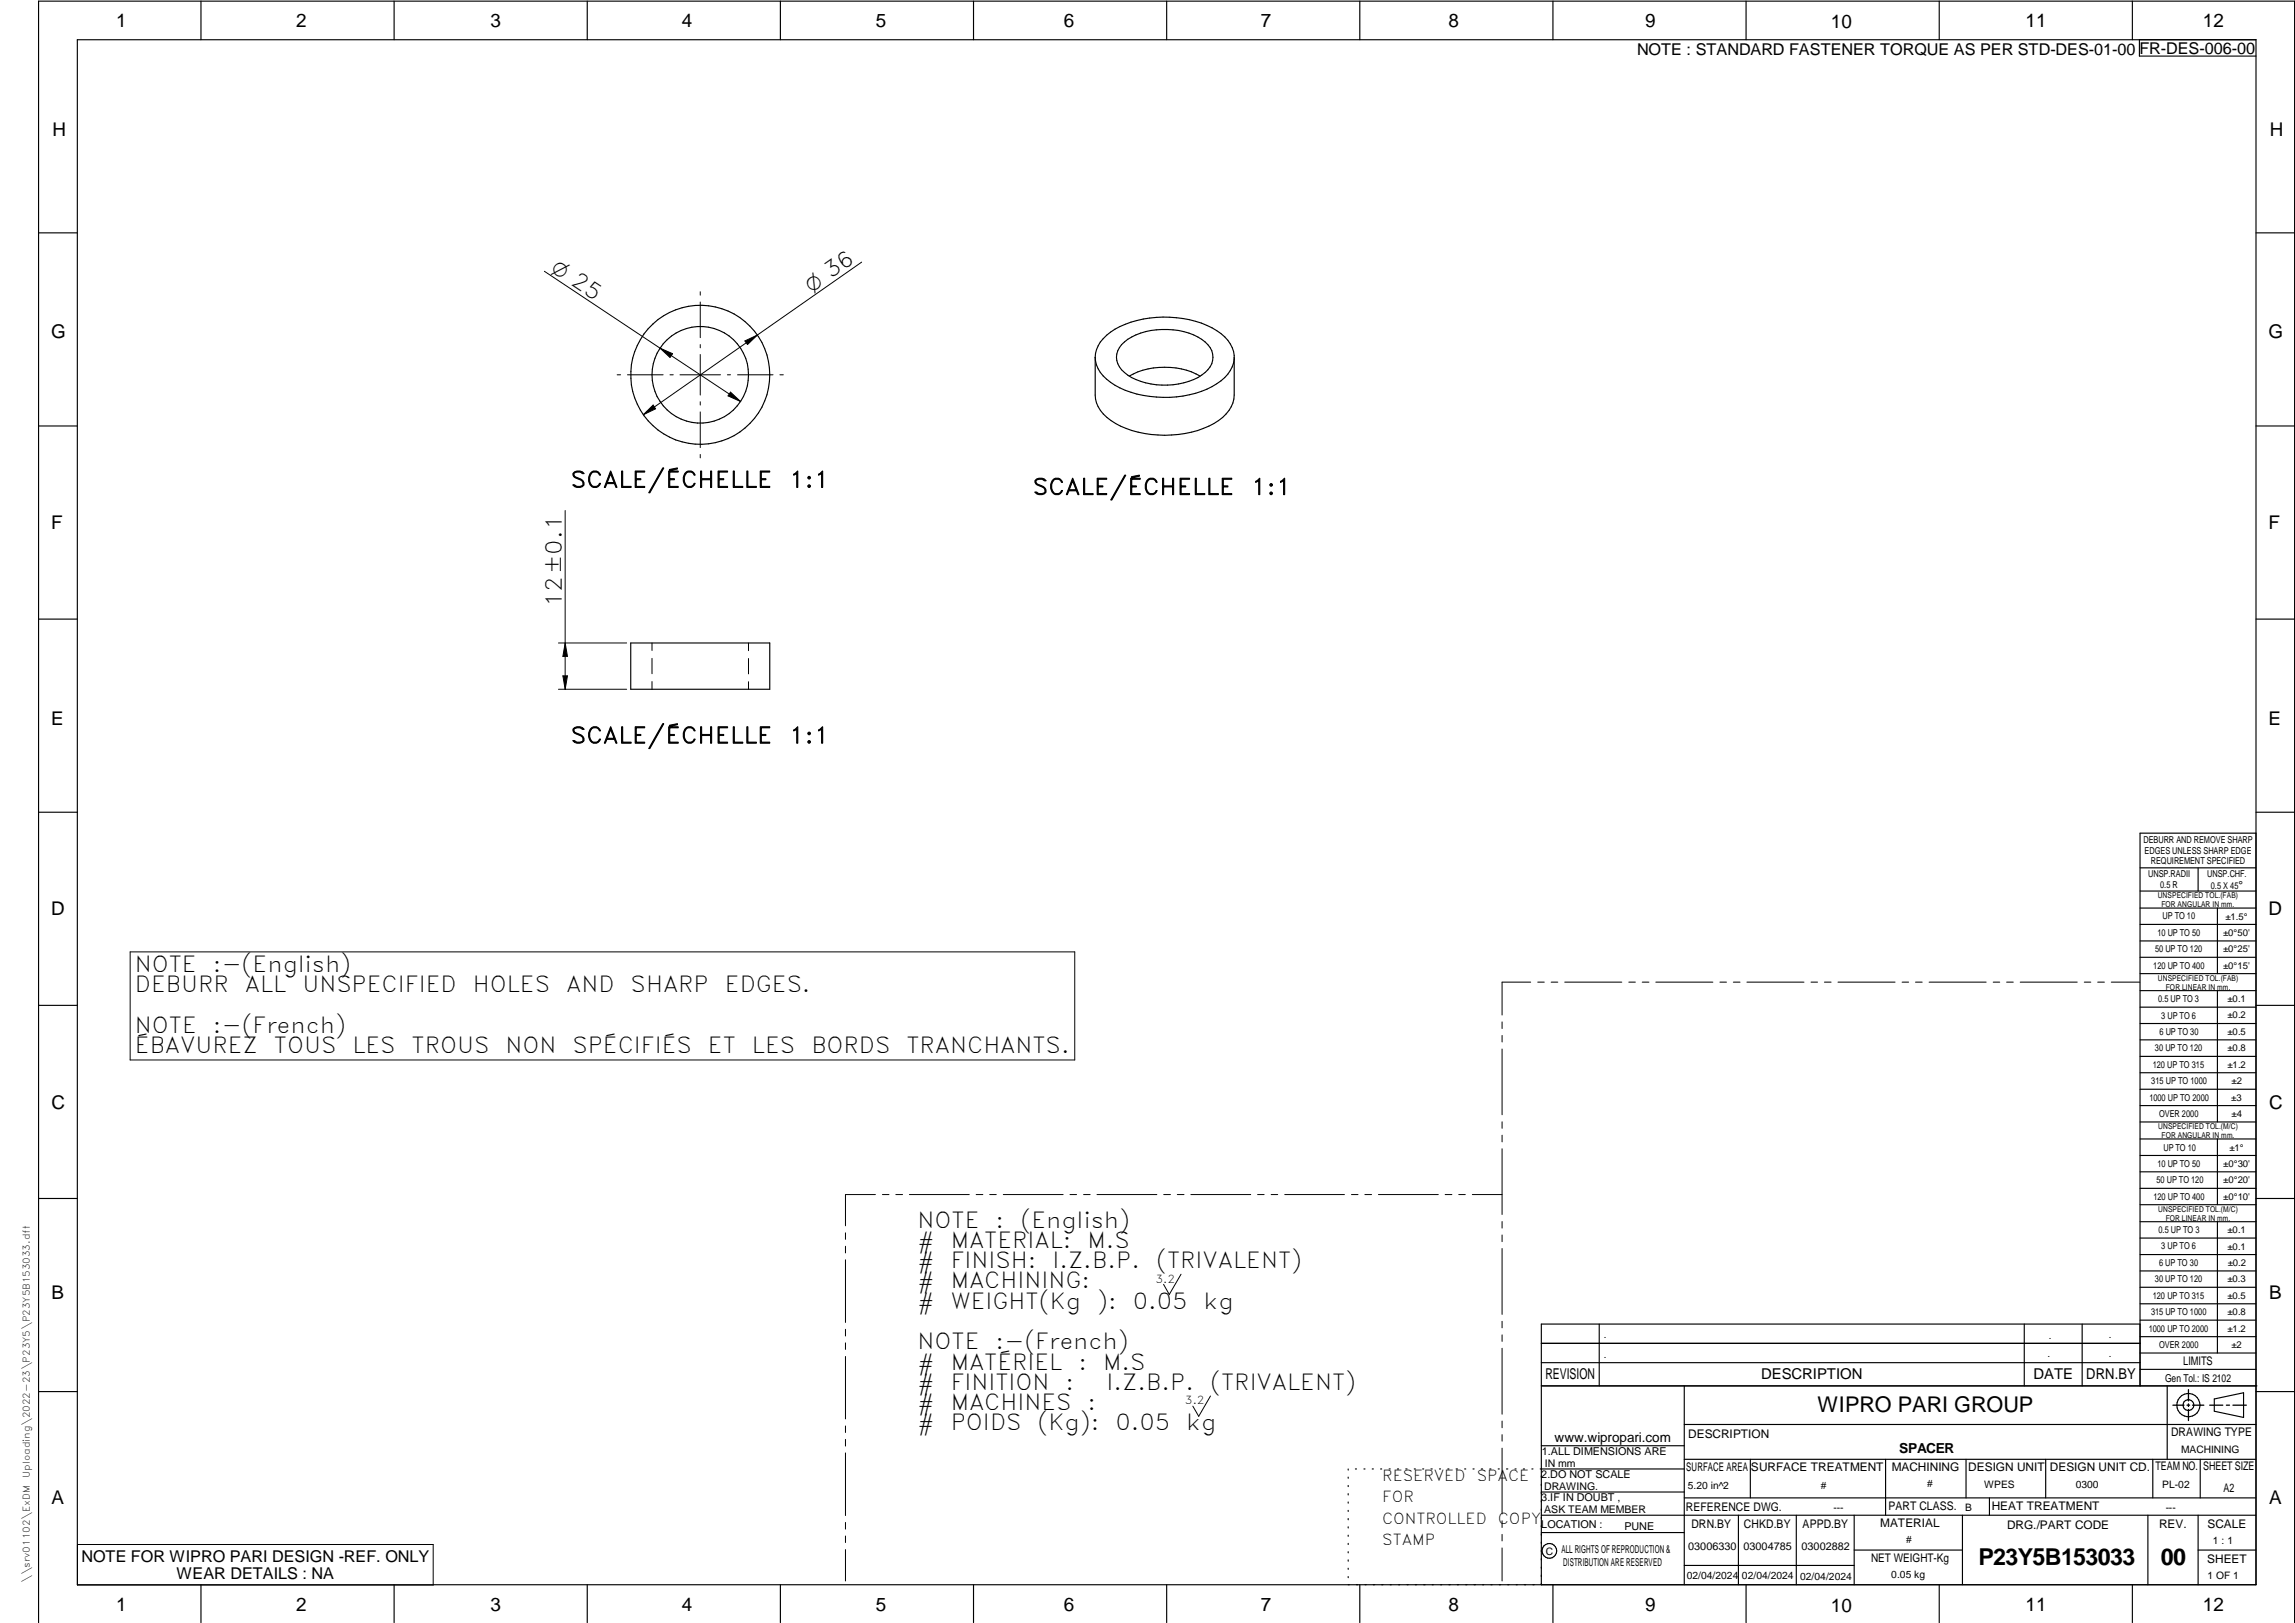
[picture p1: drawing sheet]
<svg xmlns="http://www.w3.org/2000/svg" width="594mm" height="420mm" viewBox="0 0 594 420" stroke-linecap="round" stroke-linejoin="round" font-family="sans-serif">
<defs><g id="words">
<g font-size="6">
<text x="512.1" y="405.2">P23Y5B153033</text>
<text x="559.4" y="405.2">00</text>
</g>
<g font-size="5.7">
<text x="147.5" y="73.6" transform="rotate(34 147.5 73.6)">25</text>
<text x="147.7" y="126.2">SCALE/ÉCHELLE</text>
<text x="204.3" y="126.2">1:1</text>
<text x="267.3" y="128.1">SCALE/ÉCHELLE</text>
<text x="323.9" y="128.1">1:1</text>
<text x="145.4" y="157.1" transform="rotate(-90 145.4 157.1)">12±0.1</text>
<text x="147.7" y="192.4">SCALE/ÉCHELLE</text>
<text x="204.3" y="192.4">1:1</text>
<text x="34.9" y="251.7">NOTE</text>
<text x="55.1" y="251.7">:-(English)</text>
<text x="34.9" y="256.9">DEBURR</text>
<text x="63.4" y="256.9">ALL</text>
<text x="78.3" y="256.9">UNSPECIFIED</text>
<text x="122.4" y="256.9">HOLES</text>
<text x="146.6" y="256.9">AND</text>
<text x="163.2" y="256.9">SHARP</text>
<text x="187.6" y="256.9">EDGES.</text>
<text x="34.9" y="267.4">NOTE</text>
<text x="55.1" y="267.4">:-(French)</text>
<text x="34.9" y="272.7">ÉBAVUREZ</text>
<text x="70.9" y="272.7">TOUS</text>
<text x="91.2" y="272.7">LES</text>
<text x="106.5" y="272.7">TROUS</text>
<text x="130.8" y="272.7">NON</text>
<text x="148.2" y="272.7">SPÉCIFIÉS</text>
<text x="183.3" y="272.7">ET</text>
<text x="194.7" y="272.7">LES</text>
<text x="210" y="272.7">BORDS</text>
<text x="234.6" y="272.7">TRANCHANTS.</text>
<text x="237.5" y="317.8">NOTE</text>
<text x="257.7" y="317.8">:</text>
<text x="264.1" y="317.8">(English)</text>
<text x="237.5" y="323">#</text>
<text x="246.1" y="323">MATERIAL:</text>
<text x="281.5" y="323">M.S</text>
<text x="237.5" y="328.3">#</text>
<text x="246.1" y="328.3">FINISH:</text>
<text x="272.4" y="328.3">I.Z.B.P.</text>
<text x="299.3" y="328.3">(TRIVALENT)</text>
<text x="237.5" y="333.5">#</text>
<text x="246.1" y="333.5">MACHINING:</text>
<text x="237.5" y="338.8">#</text>
<text x="246.1" y="338.8">WEIGHT(Kg</text>
<text x="284" y="338.8">):</text>
<text x="293.3" y="338.8">0.05</text>
<text x="311.6" y="338.8">kg</text>
<text x="237.5" y="349.3">NOTE</text>
<text x="257.7" y="349.3">:-(French)</text>
<text x="237.5" y="354.5">#</text>
<text x="237.5" y="359.8">#</text>
<text x="246.1" y="359.8">FINITION</text>
<text x="246.1" y="354.5">MATÉRIEL</text>
<text x="275.8" y="359.8">:</text>
<text x="279.2" y="354.5">:</text>
<text x="285.6" y="354.5">M.S</text>
<text x="286.4" y="359.8">I.Z.B.P.</text>
<text x="313.3" y="359.8">(TRIVALENT)</text>
<text x="237.5" y="365">#</text>
<text x="246.1" y="365">MACHINES</text>
<text x="281.5" y="365">:</text>
<text x="237.5" y="370.3">#</text>
<text x="246.1" y="370.3">POIDS</text>
<text x="268.5" y="370.3">(Kg):</text>
<text x="288.8" y="370.3">0.05</text>
<text x="307.1" y="370.3">kg</text>
</g>
<text font-size="5.6" x="470.5" y="365.5">WIPRO PARI GROUP</text>
<g font-size="5.4">
<text x="142.4" y="70.2" transform="rotate(33 142.4 70.2)">O</text>
<text x="210.1" y="75.9" transform="rotate(-35 210.1 75.9)">O 36</text>
</g>
<g font-size="4.9">
<text x="30" y="6.9">1</text>
<text x="76.7" y="6.9">2</text>
<text x="127" y="6.9">3</text>
<text x="176.5" y="6.9">4</text>
<text x="226.7" y="6.9">5</text>
<text x="275.4" y="6.9">6</text>
<text x="326.4" y="6.9">7</text>
<text x="375" y="6.9">8</text>
<text x="425.8" y="6.9">9</text>
<text x="473.9" y="7.3">10</text>
<text x="524.3" y="6.9">11</text>
<text x="570.2" y="6.9">12</text>
<text x="13.6" y="35.1">H</text>
<text x="587.6" y="35.1">H</text>
<text x="13.2" y="87.5">G</text>
<text x="587.2" y="87.5">G</text>
<text x="13.2" y="137">F</text>
<text x="587.2" y="137">F</text>
<text x="13.2" y="187.6">E</text>
<text x="587.2" y="187.6">E</text>
<text x="13.2" y="237">D</text>
<text x="587.2" y="237">D</text>
<text x="13.4" y="287.1">C</text>
<text x="587.4" y="287.1">C</text>
<text x="13.4" y="336.2">B</text>
<text x="587.4" y="336.2">B</text>
<text x="13.4" y="389.3">A</text>
<text x="587.4" y="389.3">A</text>
<text x="30" y="416.9">1</text>
<text x="76.7" y="416.9">2</text>
<text x="127" y="416.9">3</text>
<text x="176.5" y="416.9">4</text>
<text x="226.7" y="416.9">5</text>
<text x="275.4" y="416.9">6</text>
<text x="326.4" y="416.9">7</text>
<text x="375" y="416.9">8</text>
<text x="425.8" y="416.9">9</text>
<text x="473.9" y="417.3">10</text>
<text x="524.3" y="416.9">11</text>
<text x="570.2" y="416.9">12</text>
</g>
<g font-size="4.2">
<text x="423.7" y="14.3">NOTE : STANDARD FASTENER TORQUE AS PER STD-DES-01-00</text>
<text x="553.8" y="14">FR-DES-006-00</text>
<text x="21.1" y="404.3">NOTE FOR WIPRO PARI DESIGN -REF. ONLY</text>
<text x="45.7" y="408.8">WEAR DETAILS : NA</text>
</g>
<g font-size="3.9">
<text x="400" y="357.1">REVISION</text>
<text x="455.9" y="357.1">DESCRIPTION</text>
<text x="526.4" y="357.1">DATE</text>
<text x="540" y="357.1">DRN.BY</text>
<text x="357.8" y="383.3">RESERVED</text>
<text x="382.3" y="383.3">SPACE</text>
<text x="357.8" y="388.9">FOR</text>
<text x="357.8" y="394.5">CONTROLLED</text>
<text x="387.8" y="394.5">COPY</text>
<text x="357.8" y="400">STAMP</text>
</g>
<text font-size="3.6" x="491.7" y="376.1">SPACER</text>
<text font-size="3.5" x="402.4" y="373.3">www.wipropari.com</text>
<g font-size="3.1">
<text x="565.1" y="353.5">LIMITS</text>
<text x="562" y="371.7">DRAWING TYPE</text>
<text x="437" y="372.3">DESCRIPTION</text>
<text x="436.5" y="380.8">SURFACE AREA</text>
<text x="453.3" y="380.8">SURFACE TREATMENT</text>
<text x="489.7" y="380.8">MACHINING</text>
<text x="509.5" y="380.8">DESIGN UNIT</text>
<text x="530.6" y="380.8">DESIGN UNIT CD.</text>
<text x="558" y="380.6">TEAM NO.</text>
<text x="570.3" y="380.7">SHEET SIZE</text>
<text x="575.6" y="386.1">A2</text>
<text x="436.4" y="391.1">REFERENCE DWG.</text>
<text x="437.8" y="395.5">DRN.BY</text>
<text x="451.4" y="395.4">CHKD.BY</text>
<text x="466.6" y="395.5">APPD.BY</text>
<text x="486.7" y="395.4">MATERIAL</text>
<text x="488.9" y="390.9">PART CLASS.</text>
<text x="515.6" y="390.9">HEAT TREATMENT</text>
<text x="519.6" y="395.9">DRG./PART CODE</text>
<text x="558.9" y="395.5">REV.</text>
<text x="571.4" y="395.6">SCALE</text>
<text x="484.3" y="404.2">NET WEIGHT-Kg</text>
<text x="571.4" y="404.7">SHEET</text>
</g>
<text font-size="3" x="579.5" y="230.1">°</text>
<g font-size="2.8">
<text x="299.1" y="332.1">3.2</text>
<text x="560.4" y="357.7">Gen Tol.: IS 2102</text>
<text x="306.7" y="363.6">3.2</text>
<text x="399.1" y="376.6">1.ALL DIMENSIONS ARE</text>
<text x="399" y="382.7">2.DO NOT SCALE</text>
<text x="399" y="388.7">3.IF IN DOUBT ,</text>
<text x="399" y="395.4">LOCATION :</text>
<text x="420.5" y="396">PUNE</text>
<text x="404.2" y="402">ALL RIGHTS OF REPRODUCTION &amp;</text>
<text x="437" y="401.2">03006330</text>
<text x="451.3" y="401.2">03004785</text>
<text x="466.3" y="401.2">03002882</text>
<text x="404.7" y="405.4">DISTRIBUTION ARE RESERVED</text>
</g>
<g font-size="2.7">
<text x="564.6" y="376.2">MACHINING</text>
<text x="399.9" y="379.7">IN mm</text>
<text x="399.7" y="385.7">DRAWING.</text>
<text x="436.9" y="385.4">5.20 in^2</text>
<text x="471.4" y="385.5">#</text>
<text x="498.9" y="385">#</text>
<text x="513.6" y="385.3">WPES</text>
<text x="537.3" y="385.1">0300</text>
<text x="559.7" y="385.1">PL-02</text>
<text x="399.7" y="391.8">ASK TEAM MEMBER</text>
<text x="474.6" y="391.2">---</text>
<text x="508.7" y="391.2">B</text>
<text x="560.6" y="391.1">---</text>
<text x="493.4" y="399.5">#</text>
<text x="572.8" y="399.7">1 : 1</text>
<text x="400.1" y="402.5">C</text>
<text x="436.6" y="408.7">02/04/2024</text>
<text x="450.9" y="408.8">02/04/2024</text>
<text x="466" y="408.9">02/04/2024</text>
<text x="489.6" y="408.5">0.05 kg</text>
<text x="571.4" y="408.7">1 OF 1</text>
</g>
<g font-size="2.5">
<text x="554.9" y="218.3">DEBURR AND REMOVE SHARP</text>
<text x="555.2" y="221">EDGES UNLESS SHARP EDGE</text>
<text x="556.1" y="227.1">UNSP.RADII</text>
<text x="556.8" y="223.8">REQUIREMENT SPECIFIED</text>
<text x="571.4" y="226.9">UNSP.CHF.</text>
<text x="559.2" y="229.9">0.5 R</text>
<text x="572.3" y="230.1">0.5 X 45</text>
<text x="559.8" y="238">UP TO 10</text>
<text x="576.1" y="238.1">±1.5°</text>
<text x="558.5" y="242.2">10 UP TO 50</text>
<text x="575.5" y="242.3">±0°50'</text>
<text x="557.4" y="250.7">120 UP TO 400</text>
<text x="557.9" y="246.5">50 UP TO 120</text>
<text x="575.5" y="250.7">±0°15'</text>
<text x="575.5" y="246.5">±0°25'</text>
<text x="558.7" y="259.4">0.5 UP TO 3</text>
<text x="559.5" y="263.7">3 UP TO 6</text>
<text x="576.6" y="263.6">±0.2</text>
<text x="576.6" y="259.4">±0.1</text>
<text x="559" y="267.9">6 UP TO 30</text>
<text x="576.6" y="267.9">±0.5</text>
<text x="557.8" y="272.2">30 UP TO 120</text>
<text x="576.6" y="272.2">±0.8</text>
<text x="556.9" y="280.7">315 UP TO 1000</text>
<text x="557.3" y="276.4">120 UP TO 315</text>
<text x="576.6" y="276.4">±1.2</text>
<text x="577.7" y="280.7">±2</text>
<text x="556.4" y="284.9">1000 UP TO 2000</text>
<text x="577.6" y="284.9">±3</text>
<text x="558.9" y="289.2">OVER 2000</text>
<text x="577.7" y="289.3">±4</text>
<text x="560" y="297.9">UP TO 10</text>
<text x="577.1" y="297.9">±1°</text>
<text x="558.5" y="302.1">10 UP TO 50</text>
<text x="575.5" y="302.1">±0°30'</text>
<text x="557.4" y="310.6">120 UP TO 400</text>
<text x="558.2" y="306.3">50 UP TO 120</text>
<text x="575.5" y="310.6">±0°10'</text>
<text x="575.5" y="306.4">±0°20'</text>
<text x="558.8" y="319.2">0.5 UP TO 3</text>
<text x="559.4" y="323.4">3 UP TO 6</text>
<text x="576.6" y="319.2">±0.1</text>
<text x="576.6" y="323.5">±0.1</text>
<text x="558.9" y="327.7">6 UP TO 30</text>
<text x="576.7" y="327.7">±0.2</text>
<text x="557.8" y="332">30 UP TO 120</text>
<text x="576.6" y="332">±0.3</text>
<text x="556.8" y="340.5">315 UP TO 1000</text>
<text x="557.3" y="336.3">120 UP TO 315</text>
<text x="576.6" y="336.3">±0.5</text>
<text x="576.6" y="340.5">±0.8</text>
<text x="415.2" y="346.4">.</text>
<text x="530.3" y="346.5">.</text>
<text x="545.9" y="346.4">.</text>
<text x="556.2" y="344.7">1000 UP TO 2000</text>
<text x="576.6" y="344.7">±1.2</text>
<text x="415.2" y="351.5">.</text>
<text x="530" y="351.3">.</text>
<text x="545.9" y="351.4">.</text>
<text x="558.9" y="349">OVER 2000</text>
<text x="577.6" y="349">±2</text>
</g>
<g font-size="2.4">
<text x="7.7" y="382.7" transform="rotate(-90 7.7 382.7)">Uploading\2022-23\P23Y5\P23Y5B153033.dft</text>
<text x="7.7" y="409.8" transform="rotate(-90 7.7 409.8)">\\srv01102\ExDM</text>
</g>
<g font-size="2.1">
<text x="558.5" y="232.4">UNSPECIFIED TOL.(FAB)</text>
<text x="559.5" y="234.7">FOR ANGULAR IN mm.</text>
<text x="558.6" y="253.9">UNSPECIFIED TOL.(FAB)</text>
<text x="560.7" y="256.3">FOR LINEAR IN mm.</text>
<text x="558.7" y="292.3">UNSPECIFIED TOL.(M/C)</text>
<text x="559.6" y="294.7">FOR ANGULAR IN mm.</text>
<text x="558.7" y="313.7">UNSPECIFIED TOL.(M/C)</text>
<text x="560.6" y="316.1">FOR LINEAR IN mm.</text>
</g>
</g></defs>
<g fill="none" stroke="#000" stroke-width=".3">
<path d="M20 10.3h564v400h-564zM52 .3v10M102 .3v10M152 .3v10M202 .3v10M252 .3v10M302 .3v10M352 .3v10M402 .3v10M452 .3v10M502 .3v10M552 .3v10"/>
<path d="M553.8 10.3v4.2h30.2M10 60.3h10M584 60.3h10M283.5 92.5a8.8 8.8 0 0 0 5.1 7.2 28.1 28.1 0 0 0 25.2 .4 9.5 9.5 0 0 0 5.7-7.1M286.5 86.8a23.7 23.7 0 0 1 16.3-4.7 22 22 0 0 1 14.2 5.1 8.1 8.1 0 0 1 2.5 4.8v10.3a9 9 0 0 1-5.3 7.3 28.1 28.1 0 0 1-25.4 0 8.9 8.9 0 0 1-5.3-7.3v-9.8a7.8 7.8 0 0 1 3-5.7zM290.3 89.2a16.1 16.1 0 0 1 13.4-3.8 13.2 13.2 0 0 1 9.6 4.6 5 5 0 0 1-2.2 7.1 18.9 18.9 0 0 1-19.2 0 5.1 5.1 0 0 1-2.1-7.1zM292.3 97.4a19.6 19.6 0 0 1 18.4 0M10 110.3h10M584 110.3h10M10 160.3h10M163.3 166.5h36v11.9h-36zM584 160.3h10"/>
<path d="M10 210.3h10M584 215.7h-30v143.1M584 210.3h10M554 224.7h30M554 230.7h30M554 235.1h30M554 239.3h30M569 224.7v6M574 235.1v17M554 243.6h30M554 247.8h30M554 252.1h30"/>
<path d="M554 256.5h30M574 256.5v33.9M10 260.3h10M554 260.7h30M554 265h30M554 269.2h30M554 273.5h30M554 277.7h30M584 260.3h10M554 282h30M554 286.2h30M554 290.4h30"/>
<path d="M554 294.9h30M554 299.1h30M574 294.9v17M10 310.3h10M554 303.4h30M554 307.6h30M554 311.9h30M554 316.3h30M574 316.3v34M584 310.3h10M554 320.5h30M554 324.8h30"/>
<path d="M554 329h30M554 333.2h30M554 337.5h30M399 358.8h185.2M399 352.8h155M399 347.8h155M414 342.8v16M436 358.8v51.5M524 342.8v16M539 342.8v16M554 341.8h30M554 346h30"/>
<path d="M554 350.3h30M554 354.5h30M554 342.8h-155v67.5M561 358.8v19M10 360.3h10M399 374.3h37M436 377.8h148M453.1 377.8v10M488.1 377.8v14.5M508.9 377.8v10M529.5 377.8v10M557.3 377.8v10"/>
<path d="M569.5 377.8v10M573.2 362.2l7.6-1.6v6.3l-7.6-1.6zM584 368.8h-148M584 360.3h10M349 380.3v.3M349 382.4v.3M349 384.6v.3M349 386.7v.3M349 388.8v.3M349 391v.3M349 393.1v.3M349 395.3v.3"/>
<path d="M349 397.4v.3M349 399.5v.3M350.9 380.3h.2M353.1 380.3h.2M355.2 380.3h.3M357.4 380.3h.3M359.6 380.3h.3M361.7 380.3h.3M363.9 380.3h.3M366.1 380.3h.3M368.3 380.3h.2M370.4 380.3h.3"/>
<path d="M372.6 380.3h.3M374.8 380.3h.3M376.9 380.3h.4M379.1 380.3h.3M381.3 380.3h.3M383.4 380.3h.4M385.6 380.3h.3M387.8 380.3h.3M390 380.3h.3M392.2 380.3h.3M394.3 380.3h.3M396.5 380.3h.3"/>
<path d="M398.7 380.3h37.3M399 396.7h37M399 392.3h185M399 386.2h37M436 387.8h148M450 392.3v18M465 392.3v18M480 392.3v18M508 392.3v18M515 387.8v4.5M556 392.3v18M569 392.3v18"/>
<path d="M52 410.3v9.7M102 410.3v9.7M152 410.3v9.7M202 410.3v9.7M252 410.3v9.7M302 410.3v9.7M349 401.7v.3M349 403.8v.4M349 406v.3M349 408.1v.3M352 410.3v9.7M402 410.3v9.7"/>
<path d="M436 405.3h44M452 410.3v9.7M480 401.3h28M502 410.3v9.7M552 410.3v9.7M569 401.3h15M10 420v-419.7h584v419.7"/>
<circle cx="181.3" cy="97" r="12.5"/>
<circle cx="181.3" cy="97" r="18"/>
<circle cx="566.5" cy="363.7" r="1.39"/>
<circle cx="566.5" cy="363.8" r="3"/>
<circle cx="401.1" cy="401.5" r="1.9"/>
</g>
<g fill="none" stroke="#000" stroke-width=".26">
<path d="M140.9 70.2l30 19.9M181.3 75.5v.9M181.3 78.2v9.2M223 67.9l-56.5 39.5M159.8 97h.8M162.4 97h9.3M170.9 90.1l3.2 1.5-.7 .9zM170.9 90.1l20.8 13.8M173.4 97h.9M176 97h10.5M181.3 89.2v.8M181.3 91.8v10.5"/>
<path d="M188.3 97h.8M190.9 97h9.2M192.8 88.3l3.2-1.6-2.5 2.5zM201.9 97h.9M166.5 107.4l2.6-2.5 .6 .9zM181.3 104v.9M181.3 106.6v9.3M181.3 117.6v.9M189.1 101.5l2.6 2.4-3.2-1.4zM146.3 132.2v46.2M144.6 166.5h17.6M144.6 178.4h17.6"/>
<path d="M145.7 175h1.2l-.6 3.4zM146.3 166.5l.6 3.4h-1.2zM168.8 166.5v1.9M168.8 170.4v4M168.8 176.4v2M193.8 166.5v1.9M193.8 170.5v4M193.8 176.5v1.9M33.7 246.4h244.5v28h-244.5zM396.2 254.3h-7.4v8.5M398.1 254.3h1.6M401.5 254.3h1.8"/>
<path d="M405 254.3h14.8M421.6 254.3h1.7M425.1 254.3h1.7M428.6 254.3h14.8M445.2 254.3h1.7M448.7 254.3h1.7M452.2 254.3h14.8M468.8 254.3h1.7M472.3 254.3h1.7M475.8 254.3h14.8M492.4 254.3h1.7M495.8 254.3h1.8"/>
<path d="M499.4 254.3h14.7M516 254.3h1.6M519.4 254.3h1.8M522.9 254.3h14.8M539.5 254.3h1.7M543 254.3h1.7M546.5 254.3h7.4M388.8 264.5v1.8M388.8 268.1v1.6M388.8 271.6v17M388.8 290.4v1.7M388.8 293.9v1.7"/>
<path d="M388.8 297.4v17M218.9 319.2v1.6M226.6 309.2h-7.7v8.1M228.4 309.2h1.7M231.9 309.2h1.7M235.4 309.2h15.5M252.7 309.2h1.7M256.2 309.2h1.7M259.7 309.2h15.5M277 309.2h1.7M280.5 309.2h1.7M284 309.2h15.5"/>
<path d="M301.2 309.2h1.8M304.8 309.2h1.7M308.3 309.2h15.5M325.5 309.2h1.7M329.1 309.2h1.6M332.6 309.2h15.4M349.8 309.2h1.7M353.3 309.2h1.7M356.8 309.2h15.5M374.1 309.2h1.7M377.6 309.2h1.7M381.1 309.2h7.7"/>
<path d="M388.8 316.2v1.7M388.8 319.7v1.7M218.9 322.6v1.8M218.9 326.1v16.2M305.7 329.9l-3 5.2-1.5-2.6M388.8 323.2v17.1M218.9 344.1v1.8M218.9 347.6v1.7M218.9 351.2v16.1M388.8 342.1v1.6M388.8 345.6v1.7M388.8 349v17.1"/>
<path d="M218.9 369.1v1.7M218.9 372.6v1.8M218.9 376.1v16.2M313.3 361.4l-3 5.2-1.5-2.6M388.8 367.9v1.7M388.8 371.4v1.7M388.8 374.9v17M20.1 399.8h92v10.5h-92zM218.9 394.1v1.8M218.9 397.6v1.7M388.8 393.7v1.7M388.8 397.2v1.7"/>
<path d="M218.9 401.2v8.1M388.8 400.7v8.6"/>
</g>
<path d="M566.5 359.7v3M562.5 363.8h2.9M566.1 363.8h.7M566.5 363.4v.7M566.5 364.9v2.8M567.6 363.8h2.9M572 363.8h3.4M576.3 363.8h.8M578 363.8h3.5" fill="none" stroke="#000" stroke-width=".34"/>
<path d="M170.9 90.1l3.2 1.5-.7 .9zM192.8 88.3l3.2-1.6-2.5 2.5zM166.5 107.4l2.6-2.5 .6 .9zM189.1 101.5l2.6 2.4-3.2-1.4zM146.3 166.5l.6 3.4h-1.2zM145.7 175h1.2l-.6 3.4z" fill="#000"/>
<use href="#words"/>
</svg>
